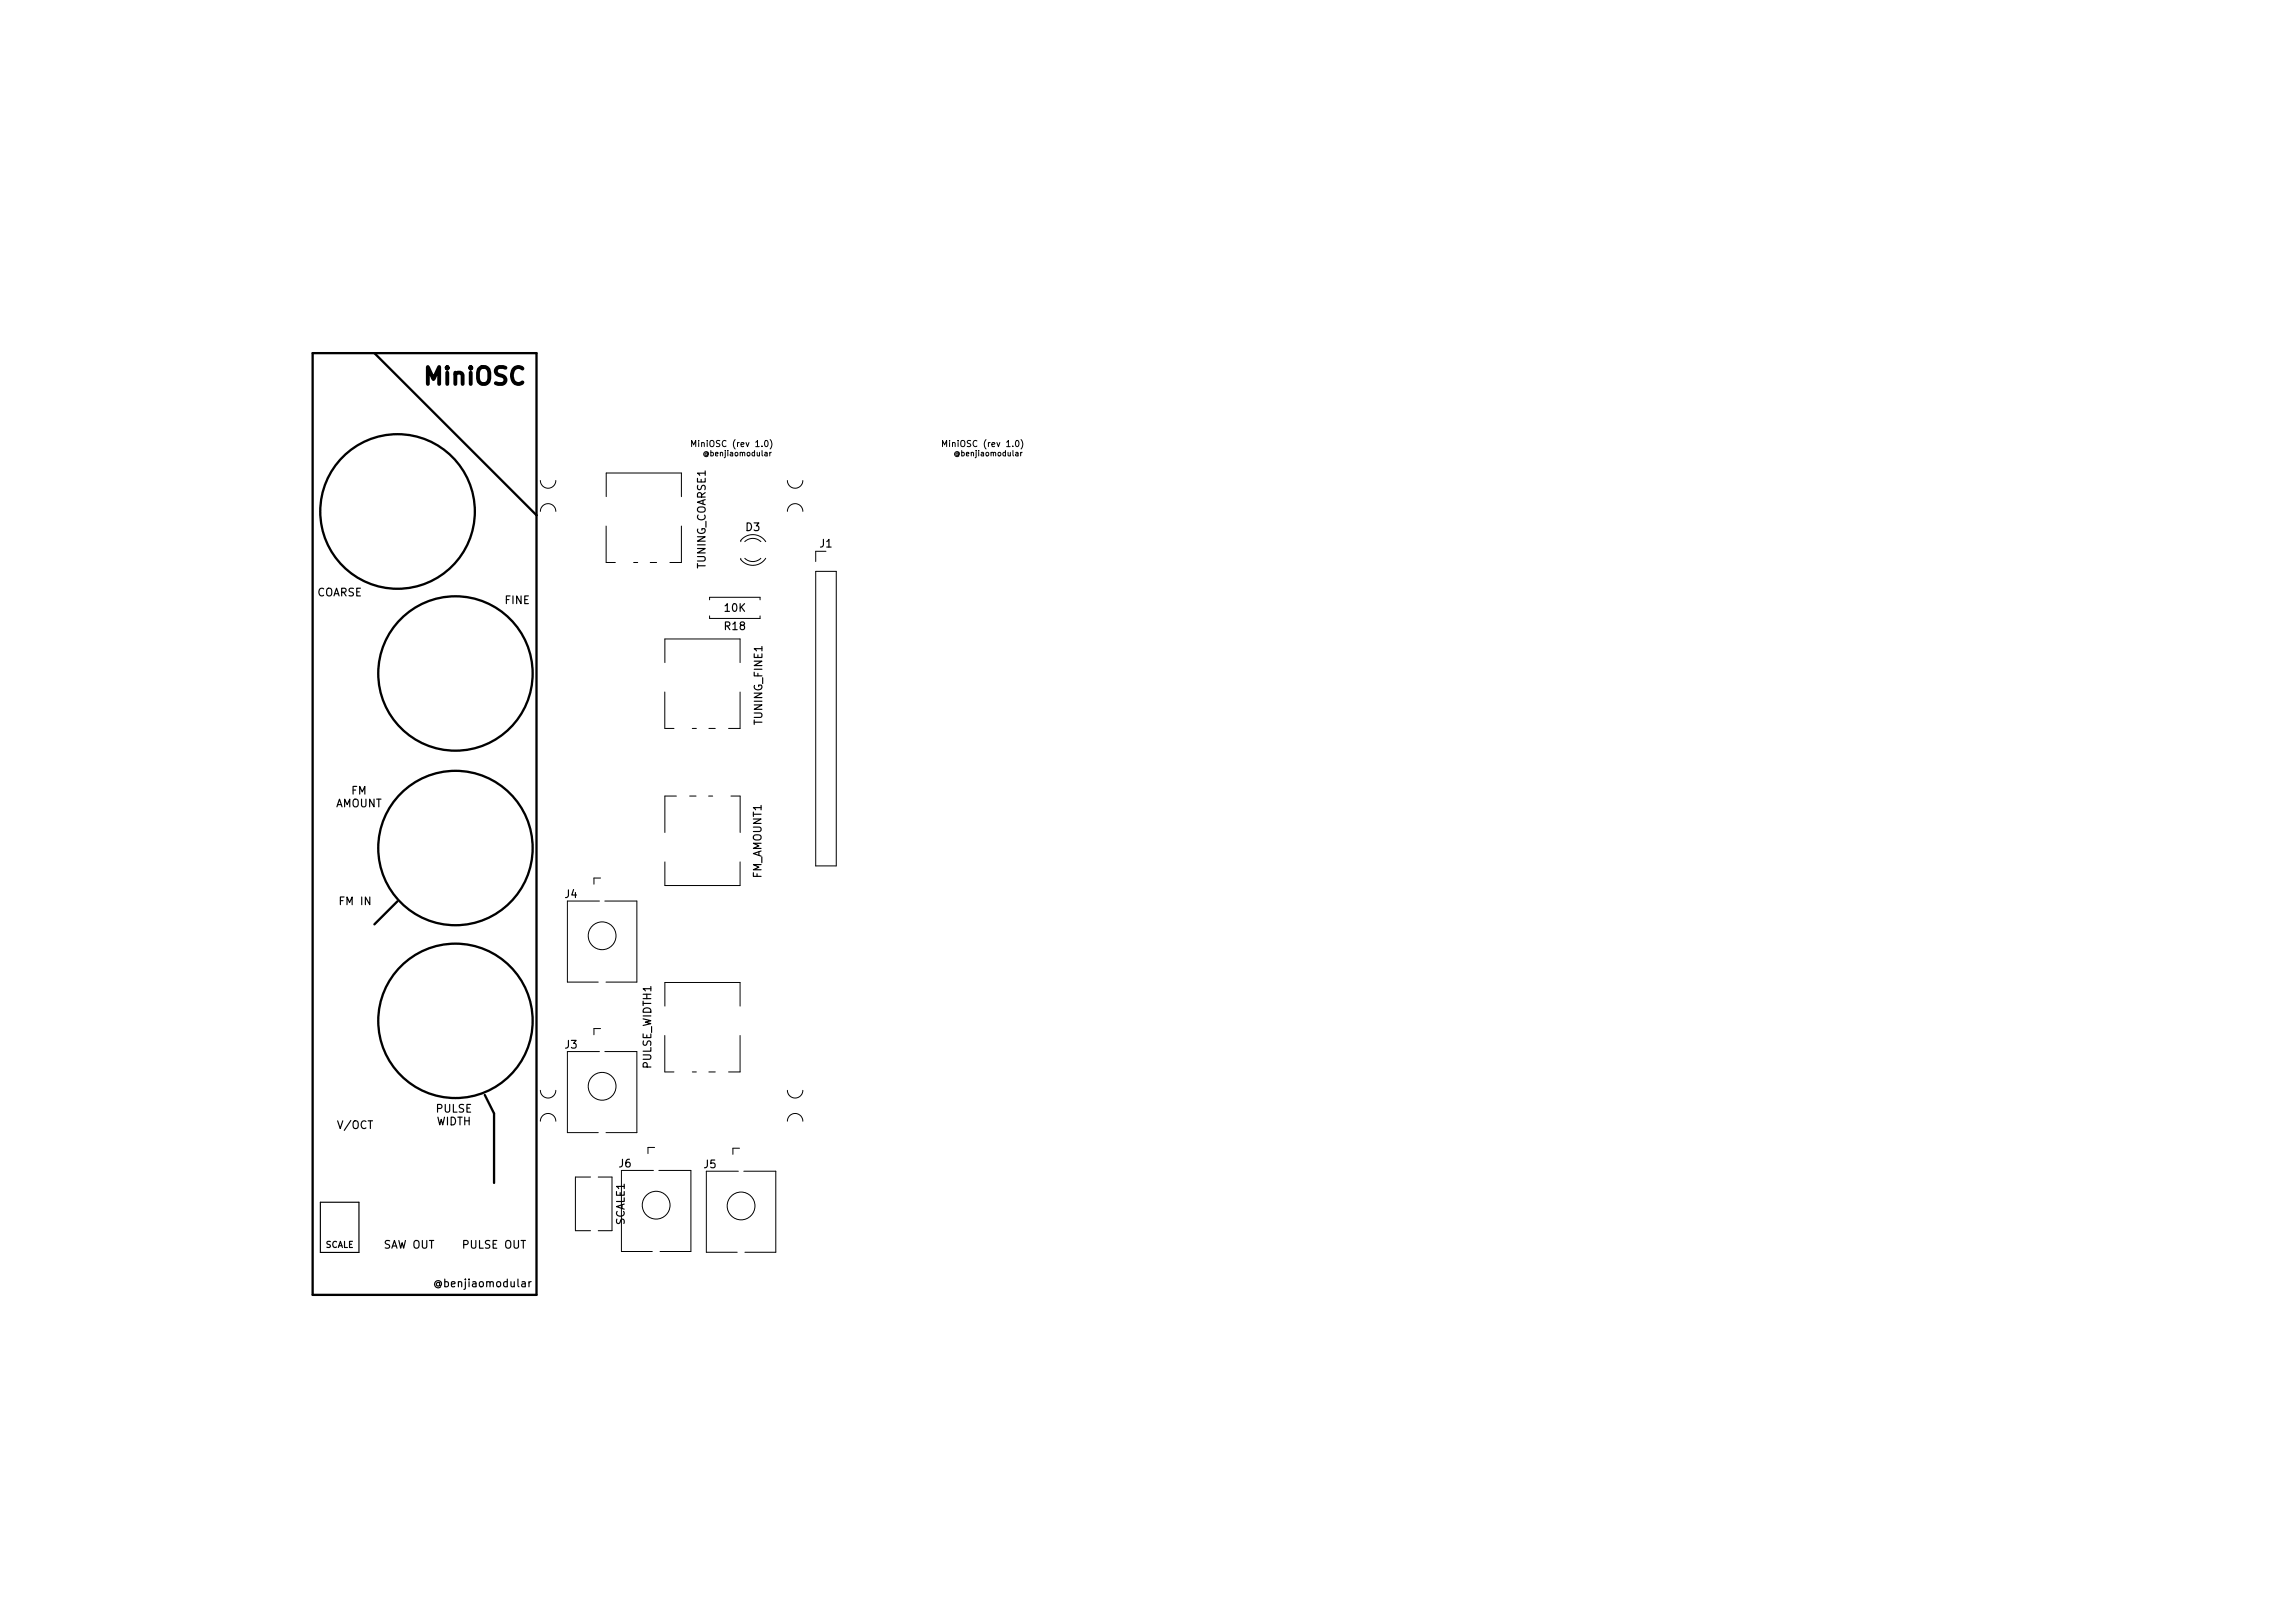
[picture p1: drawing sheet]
<svg xmlns="http://www.w3.org/2000/svg" width="297mm" height="210mm" viewBox="0 0 297 210" stroke-linecap="round" stroke-linejoin="round" font-family="sans-serif">
<defs><g id="words">
<text font-size="3.1" x="55.1" y="49.8">MiniOSC</text>
<g font-size="1.4">
<text x="96.6" y="68.8">D3</text>
<text x="106.2" y="70.9">J1</text>
<text x="41" y="77.2">COARSE</text>
<text x="91.4" y="73.7" transform="rotate(-90 91.4 73.7)">TUNING_COARSE1</text>
<text x="65.4" y="78.2">FINE</text>
<text x="93.9" y="81.6">R18</text>
<text x="93.9" y="79.2">10K</text>
<text x="98.8" y="93.8" transform="rotate(-90 98.8 93.8)">TUNING_FINE1</text>
<text x="43.4" y="104.6">AMOUNT</text>
<text x="45.5" y="102.9">FM</text>
<text x="98.6" y="113.8" transform="rotate(-90 98.6 113.8)">FM_AMOUNT1</text>
<text x="44.1" y="117.2">FM IN</text>
<text x="73.2" y="116.3">J4</text>
<text x="73.2" y="135.8">J3</text>
<text x="84.4" y="138.4" transform="rotate(-90 84.4 138.4)">PULSE_WIDTH1</text>
<text x="43.9" y="146.2">V/OCT</text>
<text x="56.5" y="144.1">PULSE</text>
<text x="56.5" y="145.8">WIDTH</text>
<text x="80.2" y="151.2">J6</text>
<text x="91.2" y="151.3">J5</text>
<text x="49.7" y="161.7">SAW OUT</text>
<text x="60" y="161.7">PULSE OUT</text>
<text x="80.9" y="158.7" transform="rotate(-90 80.9 158.7)">SCALE1</text>
<text x="56.6" y="166.7">@benjiaomodular</text>
</g>
<g font-size="1.1">
<text x="91" y="57.9">MiniOSC (rev 1.0)</text>
<text x="123.5" y="57.9">MiniOSC (rev 1.0)</text>
<text x="42.1" y="161.6">SCALE</text>
</g>
<g font-size="1">
<text x="91.4" y="59.1">@benjiaomodular</text>
<text x="123.9" y="59.1">@benjiaomodular</text>
</g>
</g></defs>
<g fill="none" stroke="#000" stroke-width=".13">
<path d="M89.6 57.9v-.8l.3 .5 .2-.5v.8M90.5 57.1h.1M90.5 57.3v.6M91.6 58.7l.1 .3a.31 .31 0 0 0-.1-.4 .31 .31 0 0 0-.4 0 .31 .31 0 0 0 0 .4l.1 .1a.32 .32 0 0 0 .4 0M122.1 57.9v-.8l.3 .5 .2-.5v.8M123 57.1h.1M123 57.3v.6M124.1 58.7l.1 .3a.31 .31 0 0 0-.1-.4 .31 .31 0 0 0-.4 0 .31 .31 0 0 0 0 .4l.1 .1a.32 .32 0 0 0 .4 0M70 66.2a1 1 0 0 1 1-1 1 1 0 0 1 1 1M70 62.2a1 1 0 0 0 1 1 1 1 0 0 0 1-1M78.5 68.1v4.8h1.2M78.5 64.3v-3h9.8v3"/>
<path d="M82.1 72.9h.5M84.2 72.9h.9M88.3 68.1v4.8h-1.5M91.9 77.7v-.3h6.6v.3M91.9 79.8v.3h6.6v-.3M96 70.2v-.2a1.99 1.99 0 0 1 3.2 .2M96.5 70.2a1.5 1.5 0 0 1 2.1 0M98.6 72.3a1.5 1.5 0 0 1-2.1 0M99.2 72.3a1.99 1.99 0 0 1-3.2 .2v-.2M102 66.2a1 1 0 0 1 1-1 1 1 0 0 1 1 1M102 62.2a1 1 0 0 0 1 1 1 1 0 0 0 1-1M105.7 74h2.6v38.2h-2.6z"/>
<path d="M107 71.4h-1.3v1.3M86.1 89.6v4.8M86.1 85.8v-3h9.8v3M86.1 94.4h1.2M89.7 94.4h.5M91.8 94.4h.9M95.9 89.6v4.8h-1.5M77.7 116.7h-4.2v10.5h4M77.8 113.7h-.9v.8M78.4 116.7h4.1v10.5h-4M86.1 111.7v3h9.8v-3M87.6 103.1h-1.5v4.7"/>
<path d="M89.3 103.1h.9M91.8 103.1h.5M94.7 103.1h1.2M95.9 103.1v4.7M77.7 136.2h-4.2v10.5h4M77.8 133.2h-.9v.8M78.4 136.2h4.1v10.5h-4M86.1 134.1v4.8M86.1 130.3v-3h9.8v3M86.1 138.9h1.2M89.7 138.9h.5M91.8 138.9h.9"/>
<path d="M95.9 134.1v4.8h-1.5M70 141.2a1 1 0 0 0 1 1 1 1 0 0 0 1-1M70 145.2a1 1 0 0 1 1-1 1 1 0 0 1 1 1M76.5 152.5h-2v6.9h2M77.5 152.5h1.8v6.9h-1.8M84.7 151.6h-4.2v10.5h4M84.8 148.6h-.9v.8M85.4 151.6h4.1v10.5h-4M95.7 151.7h-4.2v10.5h4M95.8 148.7h-.9v.8M96.4 151.7h4.1v10.5h-4M102 141.2a1 1 0 0 0 1 1 1 1 0 0 0 1-1"/>
<path d="M102 145.2a1 1 0 0 1 1-1 1 1 0 0 1 1 1"/>
<circle cx="78" cy="121.2" r="1.8"/>
<circle cx="78" cy="140.7" r="1.8"/>
<circle cx="85" cy="156.1" r="1.8"/>
<circle cx="96" cy="156.2" r="1.8"/>
</g>
<path d="M41.5 155.7h5v6.5h-5zM57 166.1v.4v.1a.42 .42 0 0 0-.1-.7 .42 .42 0 0 0-.6 .3 .47 .47 0 0 0 .2 .6 .47 .47 0 0 0 .6-.1" fill="none" stroke="#000" stroke-width=".15"/>
<g fill="none" stroke="#000" stroke-width=".3">
<path d="M40.5 45.7h29v122h-29zM48.5 45.7l21 21M51.5 116.7l-3 3M62.8 141.8l1.2 2.4v9"/>
<circle cx="51.5" cy="66.3" r="10"/>
<circle cx="59" cy="87.2" r="10"/>
<circle cx="59" cy="109.9" r="10"/>
<circle cx="59" cy="132.2" r="10"/>
</g>
<use href="#words"/>
</svg>
